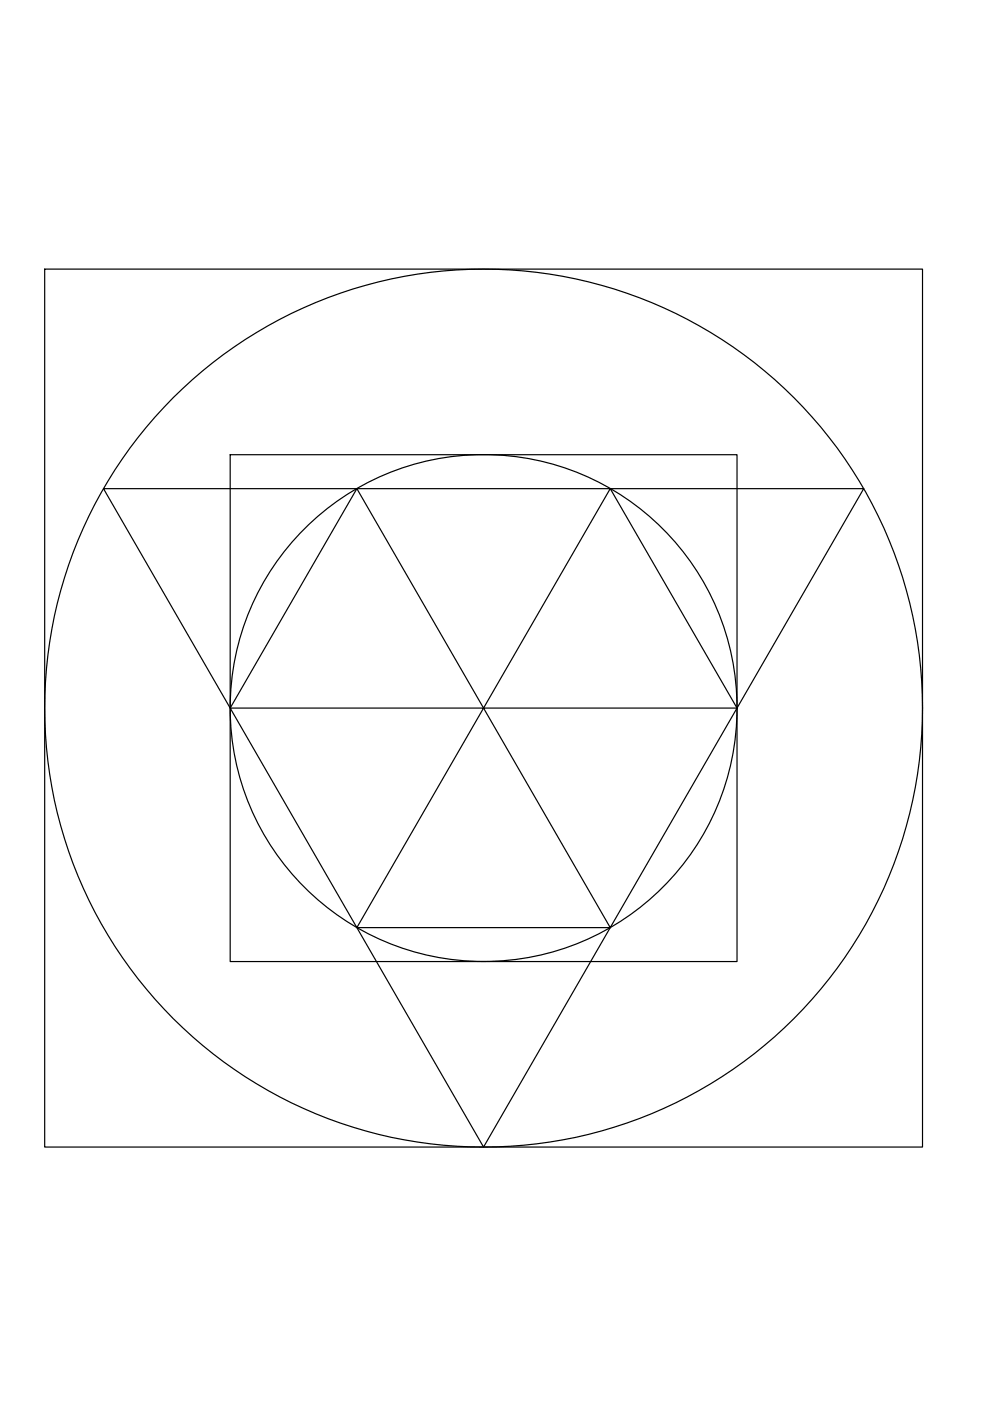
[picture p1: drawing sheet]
<svg xmlns="http://www.w3.org/2000/svg" width="210mm" height="297mm" viewBox="0 0 210 297" stroke-linecap="round" stroke-linejoin="round" font-family="sans-serif">
<!-- layer: 0 -->
<g fill="none" stroke="#000" stroke-width=".25">
<path d="M9.5 57.1h186.1v186.1h-186.1zM48.8 96.4h107.5v107.5h-107.5zM21.9 103.6l26.9 46.5 26.9-46.5h107.4l-26.8 46.5-26.9-46.5-26.9 46.5-26.8-46.5zM48.8 150.1h53.7l-26.8 46.6zM102.5 150.1h53.8l-26.9 46.6zM75.7 196.7h53.7l-26.9 46.5z"/>
<circle cx="102.5" cy="150.1" r="53.7"/>
<circle cx="102.5" cy="150.1" r="93.1"/>
</g>
</svg>
